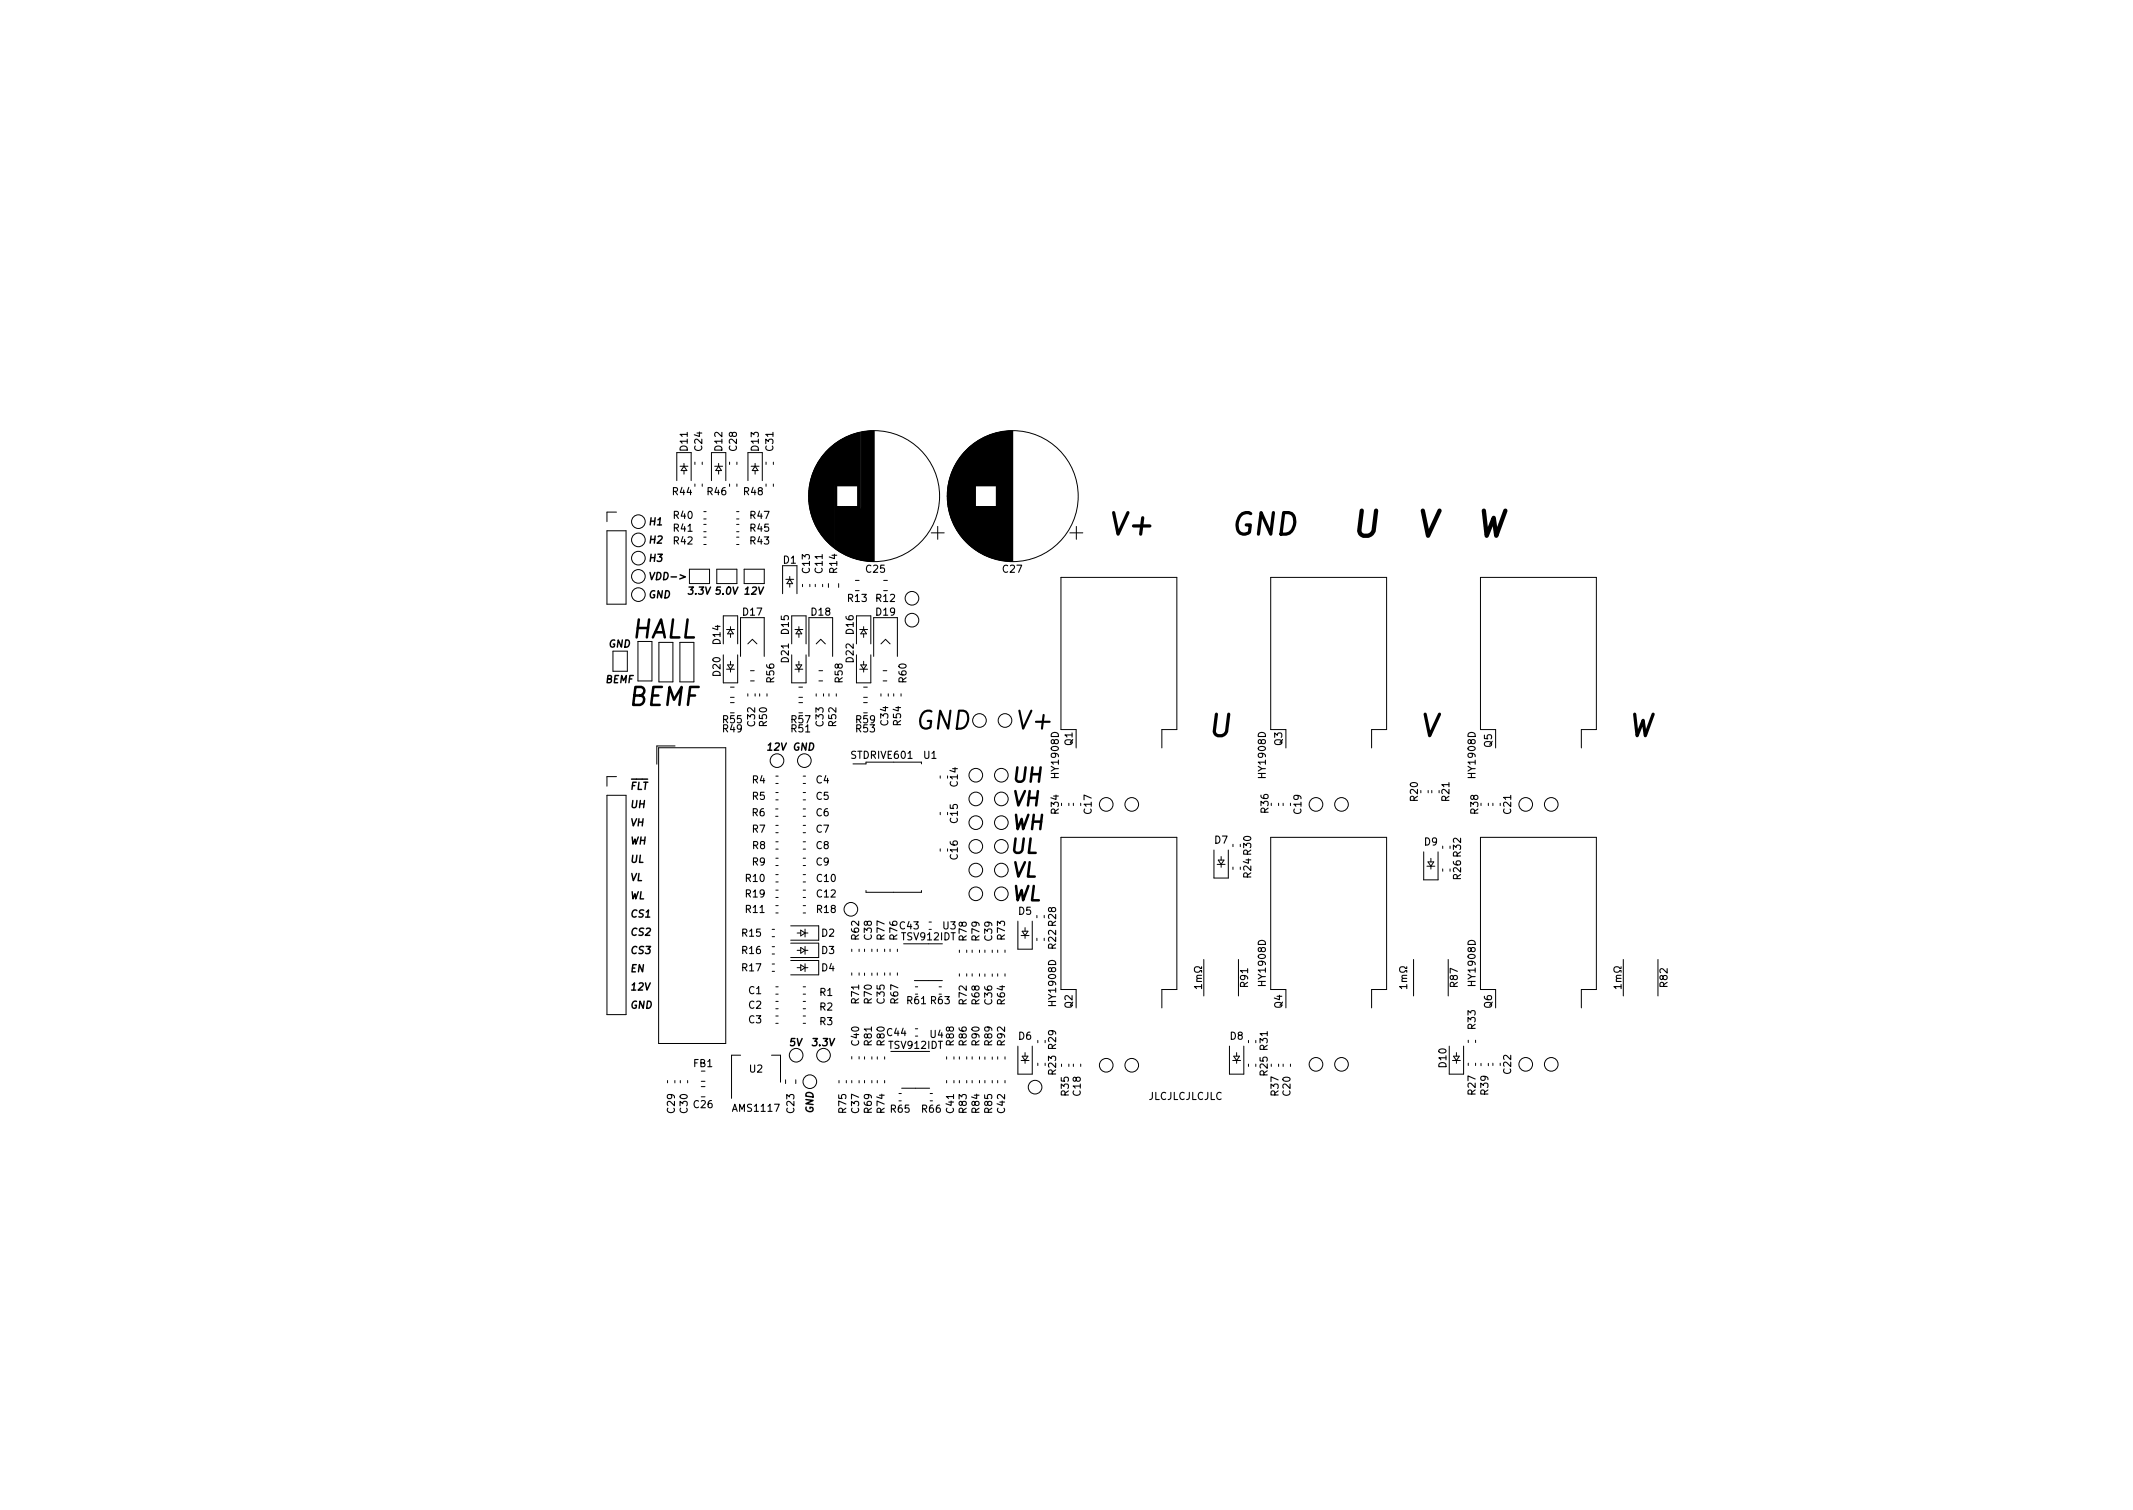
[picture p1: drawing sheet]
<svg xmlns="http://www.w3.org/2000/svg" width="297mm" height="210mm" viewBox="0 0 297 210" stroke-linecap="round" stroke-linejoin="round" font-family="sans-serif">
<defs><g id="words">
<text font-size="4.9" x="191" y="74.8">U V W</text>
<g font-size="4.2">
<text x="155.2" y="74.5">V+</text>
<text x="171.8" y="74.5">GND</text>
<text x="168.7" y="102.6">U</text>
<text x="198" y="102.6">V</text>
<text x="226.9" y="102.6">W</text>
</g>
<g font-size="3.5">
<text x="88.1" y="88.9">HALL</text>
<text x="87.8" y="98.3">BEMF</text>
<text x="127.7" y="101.6">GND</text>
<text x="142.1" y="101.6">V+</text>
</g>
<g font-size="2.8">
<text x="140.7" y="112.2">VH</text>
<text x="140.7" y="108.9">UH</text>
<text x="140.5" y="118.9">UL</text>
<text x="140.7" y="115.5">WH</text>
<text x="140.7" y="125.5">WL</text>
<text x="140.7" y="122.2">VL</text>
</g>
<g font-size="1.4">
<text x="95.8" y="62.7" transform="rotate(-90 95.8 62.7)">D11</text>
<text x="97.8" y="62.7" transform="rotate(-90 97.8 62.7)">C24</text>
<text x="100.6" y="62.7" transform="rotate(-90 100.6 62.7)">D12</text>
<text x="102.6" y="62.7" transform="rotate(-90 102.6 62.7)">C28</text>
<text x="105.7" y="62.7" transform="rotate(-90 105.7 62.7)">D13</text>
<text x="107.7" y="62.7" transform="rotate(-90 107.7 62.7)">C31</text>
<text x="93.7" y="68.9">R44</text>
<text x="98.5" y="68.9">R46</text>
<text x="103.6" y="68.9">R48</text>
<text x="90.2" y="75.7">H2</text>
<text x="90.2" y="73.1">H1</text>
<text x="93.8" y="75.8">R42</text>
<text x="93.8" y="74">R41</text>
<text x="93.8" y="72.2">R40</text>
<text x="104.5" y="72.2">R47</text>
<text x="104.5" y="74">R45</text>
<text x="104.5" y="75.8">R43</text>
<text x="90.2" y="83.3">GND</text>
<text x="90.2" y="80.8">VDD-&gt;</text>
<text x="90.2" y="78.2">H3</text>
<text x="96" y="82.8">3.3V 5.0V</text>
<text x="103.8" y="82.8">12V</text>
<text x="109.1" y="78.5">D1</text>
<text x="112.8" y="79.8" transform="rotate(-90 112.8 79.8)">C13</text>
<text x="114.5" y="79.8" transform="rotate(-90 114.5 79.8)">C11</text>
<text x="116.6" y="79.8" transform="rotate(-90 116.6 79.8)">R14</text>
<text x="118.1" y="83.8">R13</text>
<text x="120.6" y="79.7">C25</text>
<text x="122" y="83.8">R12</text>
<text x="139.7" y="79.7">C27</text>
<text x="100.3" y="89.7" transform="rotate(-90 100.3 89.7)">D14</text>
<text x="103.5" y="85.7">D17</text>
<text x="109.8" y="88.3" transform="rotate(-90 109.8 88.3)">D15</text>
<text x="113" y="85.7">D18</text>
<text x="118.9" y="88.3" transform="rotate(-90 118.9 88.3)">D16</text>
<text x="122" y="85.7">D19</text>
<text x="84.4" y="95.1">BEMF</text>
<text x="84.8" y="90.2">GND</text>
<text x="100.3" y="94.1" transform="rotate(-90 100.3 94.1)">D20</text>
<text x="107.8" y="95" transform="rotate(-90 107.8 95)">R56</text>
<text x="109.8" y="92.2" transform="rotate(-90 109.8 92.2)">D21</text>
<text x="117.3" y="95" transform="rotate(-90 117.3 95)">R58</text>
<text x="118.9" y="92.2" transform="rotate(-90 118.9 92.2)">D22</text>
<text x="126.2" y="95" transform="rotate(-90 126.2 95)">R60</text>
<text x="100.7" y="100.7">R55</text>
<text x="100.7" y="102">R49</text>
<text x="105.1" y="101.1" transform="rotate(-90 105.1 101.1)">C32</text>
<text x="106.8" y="101.1" transform="rotate(-90 106.8 101.1)">R50</text>
<text x="110.2" y="100.7">R57</text>
<text x="110.2" y="102">R51</text>
<text x="114.7" y="101.1" transform="rotate(-90 114.7 101.1)">C33</text>
<text x="116.5" y="101.1" transform="rotate(-90 116.5 101.1)">R52</text>
<text x="119.2" y="100.7">R59</text>
<text x="119.2" y="102">R53</text>
<text x="123.7" y="101" transform="rotate(-90 123.7 101)">C34</text>
<text x="125.5" y="101" transform="rotate(-90 125.5 101)">R54</text>
<text x="107" y="104.5">12V GND</text>
<text x="118.6" y="105.7">STDRIVE601</text>
<text x="128.6" y="105.7">U1</text>
<text x="149.3" y="103.8" transform="rotate(-90 149.3 103.8)">Q1</text>
<text x="178.6" y="103.8" transform="rotate(-90 178.6 103.8)">Q3</text>
<text x="207.8" y="104" transform="rotate(-90 207.8 104)">Q5</text>
<text x="87.6" y="112.5">UH</text>
<text x="87.6" y="110">FLT</text>
<text x="104.7" y="113.7">R6</text>
<text x="104.8" y="111.4">R5</text>
<text x="104.8" y="109.1">R4</text>
<text x="113.7" y="113.7">C6</text>
<text x="113.7" y="111.4">C5</text>
<text x="113.7" y="109.1">C4</text>
<text x="133.4" y="109.5" transform="rotate(-90 133.4 109.5)">C14</text>
<text x="147.4" y="113.3" transform="rotate(-90 147.4 113.3)">R34</text>
<text x="147.4" y="108.2" transform="rotate(-90 147.4 108.2)">HY1908D</text>
<text x="152" y="113.3" transform="rotate(-90 152 113.3)">C17</text>
<text x="176.3" y="108.2" transform="rotate(-90 176.3 108.2)">HY1908D</text>
<text x="176.6" y="113.2" transform="rotate(-90 176.6 113.2)">R36</text>
<text x="181.2" y="113.3" transform="rotate(-90 181.2 113.3)">C19</text>
<text x="197.4" y="111.5" transform="rotate(-90 197.4 111.5)">R20</text>
<text x="201.8" y="111.5" transform="rotate(-90 201.8 111.5)">R21</text>
<text x="205.5" y="108.2" transform="rotate(-90 205.5 108.2)">HY1908D</text>
<text x="205.9" y="113.3" transform="rotate(-90 205.9 113.3)">R38</text>
<text x="210.4" y="113.3" transform="rotate(-90 210.4 113.3)">C21</text>
<text x="87.6" y="117.6">WH</text>
<text x="87.6" y="115">VH</text>
<text x="104.8" y="115.9">R7</text>
<text x="104.8" y="118.2">R8</text>
<text x="113.7" y="118.2">C8</text>
<text x="113.7" y="115.9">C7</text>
<text x="133.4" y="119.6" transform="rotate(-90 133.4 119.6)">C16</text>
<text x="133.4" y="114.6" transform="rotate(-90 133.4 114.6)">C15</text>
<text x="169.2" y="117.5">D7</text>
<text x="198.4" y="117.7">D9</text>
<text x="87.6" y="125.2">WL</text>
<text x="87.6" y="122.7">VL</text>
<text x="87.6" y="120.1">UL</text>
<text x="103.9" y="125">R19</text>
<text x="103.9" y="122.8">R10</text>
<text x="104.8" y="120.5">R9</text>
<text x="113.7" y="120.5">C9</text>
<text x="113.8" y="125">C12</text>
<text x="113.8" y="122.8">C10</text>
<text x="174.2" y="122.2" transform="rotate(-90 174.2 122.2)">R24 R30</text>
<text x="203.4" y="122.4" transform="rotate(-90 203.4 122.4)">R26 R32</text>
<text x="87.6" y="130.3">CS2</text>
<text x="87.6" y="127.7">CS1</text>
<text x="103.4" y="130.4">R15</text>
<text x="103.9" y="127.1">R11</text>
<text x="113.8" y="127.1">R18</text>
<text x="114.4" y="130.4">D2</text>
<text x="119.6" y="130.8" transform="rotate(-90 119.6 130.8)">R62</text>
<text x="121.4" y="130.8" transform="rotate(-90 121.4 130.8)">C38</text>
<text x="123.2" y="130.8" transform="rotate(-90 123.2 130.8)">R77</text>
<text x="125" y="130.8" transform="rotate(-90 125 130.8)">R76</text>
<text x="125.3" y="129.4">C43</text>
<text x="125.6" y="130.9">TSV912IDT</text>
<text x="131.3" y="129.4">U3</text>
<text x="134.6" y="130.9" transform="rotate(-90 134.6 130.9)">R78</text>
<text x="136.4" y="130.9" transform="rotate(-90 136.4 130.9)">R79</text>
<text x="138.2" y="130.9" transform="rotate(-90 138.2 130.9)">C39</text>
<text x="139.9" y="130.8" transform="rotate(-90 139.9 130.8)">R73</text>
<text x="141.9" y="127.4">D5</text>
<text x="87.6" y="137.9">12V</text>
<text x="87.6" y="135.4">EN</text>
<text x="87.6" y="132.8">CS3</text>
<text x="103.4" y="135.2">R17</text>
<text x="103.4" y="132.8">R16</text>
<text x="114.4" y="135.2">D4</text>
<text x="114.4" y="132.8">D3</text>
<text x="147.1" y="132.1" transform="rotate(-90 147.1 132.1)">R22 R28</text>
<text x="167.4" y="137.1" transform="rotate(-90 167.4 137.1)">1m</text>
<text x="173.8" y="137.4" transform="rotate(-90 173.8 137.4)">R91</text>
<text x="176.3" y="137.1" transform="rotate(-90 176.3 137.1)">HY1908D</text>
<text x="196" y="137.1" transform="rotate(-90 196 137.1)">1m</text>
<text x="203" y="137.4" transform="rotate(-90 203 137.4)">R87</text>
<text x="205.5" y="137.1" transform="rotate(-90 205.5 137.1)">HY1908D</text>
<text x="225.8" y="137.1" transform="rotate(-90 225.8 137.1)">1m</text>
<text x="232.2" y="137.4" transform="rotate(-90 232.2 137.4)">R82</text>
<text x="87.6" y="140.4">GND</text>
<text x="104.3" y="142.5">C3</text>
<text x="104.3" y="140.4">C2</text>
<text x="104.3" y="138.4">C1</text>
<text x="114.2" y="142.7">R3</text>
<text x="114.2" y="140.7">R2</text>
<text x="114.2" y="138.7">R1</text>
<text x="119.6" y="139.7" transform="rotate(-90 119.6 139.7)">R71</text>
<text x="121.4" y="139.7" transform="rotate(-90 121.4 139.7)">R70</text>
<text x="123.2" y="139.7" transform="rotate(-90 123.2 139.7)">C35</text>
<text x="125.1" y="139.7" transform="rotate(-90 125.1 139.7)">R67</text>
<text x="126.4" y="139.8">R61 R63</text>
<text x="134.6" y="139.8" transform="rotate(-90 134.6 139.8)">R72</text>
<text x="136.4" y="139.8" transform="rotate(-90 136.4 139.8)">R68</text>
<text x="138.2" y="139.8" transform="rotate(-90 138.2 139.8)">C36</text>
<text x="139.9" y="139.8" transform="rotate(-90 139.9 139.8)">R64</text>
<text x="147.1" y="139.9" transform="rotate(-90 147.1 139.9)">HY1908D</text>
<text x="149.3" y="140.4" transform="rotate(-90 149.3 140.4)">Q2</text>
<text x="178.6" y="140.4" transform="rotate(-90 178.6 140.4)">Q4</text>
<text x="205.5" y="143.3" transform="rotate(-90 205.5 143.3)">R33</text>
<text x="207.8" y="140.4" transform="rotate(-90 207.8 140.4)">Q6</text>
<text x="96.6" y="148.6">FB1</text>
<text x="104.4" y="149.3">U2</text>
<text x="110" y="145.7">5V</text>
<text x="113.2" y="145.7">3.3V</text>
<text x="119.6" y="145.5" transform="rotate(-90 119.6 145.5)">C40</text>
<text x="121.4" y="145.5" transform="rotate(-90 121.4 145.5)">R81</text>
<text x="123.2" y="145.5" transform="rotate(-90 123.2 145.5)">R80</text>
<text x="123.6" y="144.3">C44</text>
<text x="123.9" y="146">TSV912IDT</text>
<text x="129.5" y="144.5">U4</text>
<text x="132.8" y="145.5" transform="rotate(-90 132.8 145.5)">R88</text>
<text x="134.6" y="145.5" transform="rotate(-90 134.6 145.5)">R86</text>
<text x="136.4" y="145.5" transform="rotate(-90 136.4 145.5)">R90</text>
<text x="138.2" y="145.5" transform="rotate(-90 138.2 145.5)">R89</text>
<text x="139.9" y="145.5" transform="rotate(-90 139.9 145.5)">R92</text>
<text x="141.9" y="144.8">D6</text>
<text x="147.1" y="149.6" transform="rotate(-90 147.1 149.6)">R23</text>
<text x="147.1" y="146.1" transform="rotate(-90 147.1 146.1)">R29</text>
<text x="171.3" y="144.8">D8</text>
<text x="176.5" y="149.7" transform="rotate(-90 176.5 149.7)">R25</text>
<text x="176.5" y="146.2" transform="rotate(-90 176.5 146.2)">R31</text>
<text x="201.4" y="148.6" transform="rotate(-90 201.4 148.6)">D10</text>
<text x="210.4" y="149.5" transform="rotate(-90 210.4 149.5)">C22</text>
<text x="94" y="154.9" transform="rotate(-90 94 154.9)">C29</text>
<text x="95.8" y="154.9" transform="rotate(-90 95.8 154.9)">C30</text>
<text x="96.6" y="154.3">C26</text>
<text x="102.2" y="154.8">AMS1117</text>
<text x="110.6" y="154.9" transform="rotate(-90 110.6 154.9)">C23</text>
<text x="113.3" y="155" transform="rotate(-90 113.3 155)">GND</text>
<text x="117.8" y="154.9" transform="rotate(-90 117.8 154.9)">R75</text>
<text x="119.6" y="154.9" transform="rotate(-90 119.6 154.9)">C37</text>
<text x="121.4" y="154.9" transform="rotate(-90 121.4 154.9)">R69</text>
<text x="123.2" y="154.9" transform="rotate(-90 123.2 154.9)">R74</text>
<text x="124.1" y="154.9">R65</text>
<text x="128.4" y="154.9">R66</text>
<text x="132.8" y="154.9" transform="rotate(-90 132.8 154.9)">C41</text>
<text x="134.6" y="154.9" transform="rotate(-90 134.6 154.9)">R83</text>
<text x="136.4" y="154.9" transform="rotate(-90 136.4 154.9)">R84</text>
<text x="138.2" y="154.9" transform="rotate(-90 138.2 154.9)">R85</text>
<text x="139.9" y="154.9" transform="rotate(-90 139.9 154.9)">C42</text>
<text x="148.8" y="152.5" transform="rotate(-90 148.8 152.5)">R35</text>
<text x="150.5" y="152.5" transform="rotate(-90 150.5 152.5)">C18</text>
<text x="159.8" y="153.1">JLCJLCJLCJLC</text>
<text x="178" y="152.5" transform="rotate(-90 178 152.5)">R37</text>
<text x="179.7" y="152.5" transform="rotate(-90 179.7 152.5)">C20</text>
<text x="205.5" y="152.4" transform="rotate(-90 205.5 152.4)">R27</text>
<text x="207.3" y="152.4" transform="rotate(-90 207.3 152.4)">R39</text>
</g>
</g></defs>
<path d="M94.7 80l.7 .3-.7 .3" fill="none" stroke="#000" stroke-width=".2"/>
<path d="M189.6 71.1l-.3 2.8 .3 .5a1.15 1.15 0 0 0 1.7-.5l.3-2.8" fill="none" stroke="#000" stroke-width=".6"/>
<g fill="none" stroke="#000" stroke-width=".14">
<path d="M84.5 73.9h2.7v10.2h-2.7zM85.9 71.3h-1.4v1.3M94.3 66.9v-3.9h1.9v3.9M94.7 64.9h1.1M95.2 64.9l.5 .6h-.9zM95.2 64.5v.4M95.2 65.5v.5M96 79.3h2.8v2h-2.8zM96.8 64.3v.4M96.8 67.4v.3M97.8 64.3v.4M97.8 67.4v.3"/>
<path d="M98 71.2h.3M98 72.3h.3M98 73h.3M98 74h.3M98 74.8h.3M98 75.8h.3M99.1 66.9v-3.9h2v3.9M99.5 64.9h1.1M99.8 79.3h2.8v2h-2.8zM100.1 64.9l.4 .6h-.8zM100.1 64.5v.4M100.1 65.5v.5"/>
<path d="M101.6 64.3v.4M101.6 67.4v.3M102.6 71.2h.3M102.6 72.3h.3M102.6 73h.3M102.6 74h.3M102.6 74.8h.3M102.6 75.8h.3M102.6 64.3v.4M102.6 67.4v.3M103.6 79.3h2.8v2h-2.8zM104.2 66.9v-3.9h2v3.9"/>
<path d="M104.6 64.9h1.1M105.2 64.9l.4 .6h-.8zM105.2 64.5v.4M105.2 65.5v.5M106.7 64.3v.4M106.7 67.4v.3M107.7 64.3v.4M107.7 67.4v.3M109 78.8v3.9M111 78.8v3.9M112.6 69v.1M112.6 68.3v1.6"/>
<path d="M112.7 67.9v2.3M112.7 67.6v2.9M112.8 67.4v3.3M112.8 67.2v3.7M112.8 67v4.1M112.9 66.9v4.4M112.9 66.7v4.7M113 66.6v5M113 66.5v5.2M113 66.3v5.5M113.1 66.2v5.8M113.1 66.1v6"/>
<path d="M113.2 66v6.2M113.2 65.9v6.4M113.2 65.8v6.6M113.3 65.7v6.8M113.3 65.6v7M113.4 65.5v7.2M113.4 65.4v7.4M113.4 65.3v7.6M113.5 65.2v7.8M113.5 65.1v7.9M113.6 65v8.1M113.6 65v8.2"/>
<path d="M113.6 64.9v8.4M113.7 64.8v8.5M113.7 64.7v8.7M113.8 64.7v8.8M113.8 64.6v9M113.8 64.5v9.1M113.9 64.5v9.2M113.9 64.4v9.4M114 64.3v9.5M114 64.3v9.6M114 64.2v9.8M114.1 64.1v9.9"/>
<path d="M114.1 64.1v10M114.2 64v10.1M114.2 64v10.2M114.2 63.9v10.4M114.3 63.8v10.5M114.3 63.8v10.6M114.4 63.7v10.7M114.4 63.7v10.8M114.4 63.6v10.9M114.5 63.6v11M114.5 63.5v11.1M114.6 63.5v11.2"/>
<path d="M114.6 63.4v11.3M114.6 63.4v11.4M114.7 63.3v11.5M114.7 63.3v11.6M114.8 63.2v11.7M114.8 63.2v11.8M114.8 63.1v11.9M114.9 63.1v12M114.9 63v12.1M115 63v12.2M115 62.9v12.4M115.1 62.9v12.4"/>
<path d="M115.1 62.8v12.5M115.2 62.8v12.6M115.2 62.7v12.7M115.2 62.7v12.8M115.3 62.7v12.8M115.3 62.6v12.9M115.4 62.6v13M115.4 62.5v13.1M115.4 62.5v13.2M115.5 62.5v13.2M115.5 62.4v13.3M115.6 62.4v13.4"/>
<path d="M115.6 62.3v13.5M115.7 62.3v13.6M115.8 62.2v13.7M115.8 62.2v13.8M115.9 62.1v13.9M115.9 62.1v14M116 62.1v14M116 62v14.1M116 62v14.2M116.1 62v14.2M116.1 61.9v14.3M116.2 61.9v14.4"/>
<path d="M116.2 61.9v5.6M116.2 61.8v14.5M116.3 61.8v14.6M116.4 61.7v14.7M116.4 61.7v14.8M116.5 61.7v14.8M116.5 61.6v14.9M116.6 61.6v6M116.6 70.5v6.1M116.6 61.5v6.1M116.7 61.5v6.1M116.7 70.5v6.1"/>
<path d="M116.7 70.5v6.2M116.8 61.5v6.1M116.8 70.5v6.2M116.8 61.4v6.2M116.9 61.4v6.2M116.9 70.5v6.3M117 61.3v6.3M117 70.5v6.3M117 70.5v6.4M117.1 61.3v6.3M117.1 70.5v6.4M117.1 61.2v6.4"/>
<path d="M117.2 61.2v6.4M117.2 70.5v6.4M117.2 70.5v6.5M117.3 61.2v6.4M117.3 70.5v6.5M117.3 61.1v6.5M117.4 61.1v6.5M117.4 70.5v6.6M117.5 61v6.6M117.5 70.5v6.6M117.6 61v6.6M117.6 70.5v6.7"/>
<path d="M117.7 60.9v6.7M117.7 70.5v6.7M117.8 60.9v6.7M117.8 70.5v6.8M117.9 60.8v6.8M117.9 70.5v6.8M118 60.8v6.8M118 70.5v6.9M118.1 60.8v6.8M118.1 70.5v6.9M118.1 60.7v6.9M118.2 60.7v6.9"/>
<path d="M118.2 70.5v6.9M118.2 70.5v7M118.3 60.7v6.9M118.3 70.5v7M118.4 60.6v7M118.4 70.5v7M118.4 70.5v7.1M118.5 60.6v7M118.5 70.5v7.1M118.6 60.6v7M118.6 70.5v7.1M118.6 60.5v7.1"/>
<path d="M118.7 60.5v7.1M118.7 70.5v7.1M118.7 70.5v7.2M118.8 60.5v7.1M118.8 70.5v7.2M118.9 60.5v7.1M118.9 70.5v7.2M118.9 60.4v7.2M119 60.4v7.2M119 70.5v7.2M119 70.5v7.3M119.1 60.4v7.2"/>
<path d="M119.1 70.5v7.3M119.2 60.4v7.2M119.2 70.5v7.3M119.2 60.3v7.3M119.3 60.3v7.3M119.3 70.5v7.3M119.4 60.3v7.3M119.4 70.5v7.4M119.4 60.3v17.6M119.5 60.3v17.6M119.6 60.3v17.6M119.6 60.2v17.7"/>
<path d="M119.7 60.2v17.7M119.8 60.2v17.7M119.8 70.9v7.1M119.9 60.2v17.8M120 70.7v7.3M120 60.2v17.8M120.1 60.2v17.8M120.1 60.1v17.9M120.2 60.1v17.9M120.3 60.1v17.9M120.3 60.1v18M120.4 60.1v18"/>
<path d="M120.5 60.1v18M120.6 60.1v18M120.7 60.1v18M120.8 60.1v18M120.8 60v18.1M120.9 60v18.1M121 60v18.1M121.1 60v18.1M121.2 60v18.1M121.2 60v18.2M121.3 60v18.2M121.4 60v18.2"/>
<path d="M121.5 60v18.2M121.6 60v18.2M121.7 60v18.2M129.7 74.2h1.8M130.6 73.3v1.8M131.9 69v.1M131.9 68.3v1.6M132 67.9v2.3M132 67.6v2.9M132.1 67.4v3.3M132.1 67.2v3.7M132.2 67v4.1"/>
<path d="M132.2 66.9v4.4M132.2 66.7v4.7M132.3 66.6v5M132.3 66.5v5.2M132.4 66.3v5.5M132.4 66.2v5.8M132.4 66.1v6M132.5 66v6.2M132.5 65.9v6.4M132.5 65.8v6.6M132.6 65.7v6.8M132.6 65.6v7"/>
<path d="M132.7 65.5v7.2M132.7 65.4v7.4M132.8 65.3v7.6M132.8 65.2v7.8M132.8 65.1v7.9M132.9 65v8.1M132.9 65v8.2M132.9 64.9v8.4M133 64.8v8.5M133 64.7v8.7M133.1 64.7v8.8M133.1 64.6v9"/>
<path d="M133.1 64.5v9.1M133.2 64.5v9.2M133.2 64.4v9.4M133.3 64.3v9.5M133.3 64.3v9.6M133.3 64.2v9.8M133.4 64.1v9.9M133.4 64.1v10M133.5 64v10.1M133.5 64v10.2M133.5 63.9v10.4M133.6 63.8v10.5"/>
<path d="M133.6 63.8v10.6M133.7 63.7v10.7M133.7 63.7v10.8M133.7 63.6v10.9M133.8 63.6v11M133.8 63.5v11.1M133.9 63.5v11.2M133.9 63.4v11.3M133.9 63.4v11.4M134 63.3v11.5M134 63.3v11.6M134.1 63.2v11.7"/>
<path d="M134.1 63.2v11.8M134.1 63.1v11.9M134.2 63.1v12M134.2 63v12.1M134.3 63v12.2M134.3 62.9v12.4M134.4 62.9v12.4M134.4 62.8v12.5M134.5 62.8v12.6M134.5 62.7v12.7M134.5 62.7v12.8M134.6 62.7v12.8"/>
<path d="M134.6 62.6v12.9M134.7 62.6v13M134.7 62.5v13.1M134.7 62.5v13.2M134.8 62.5v13.2M134.8 62.4v13.3M134.9 62.4v13.4M134.9 62.3v13.5M135 62.3v13.6M135.1 62.2v13.7M135.1 62.2v13.8M135.2 62.1v13.9"/>
<path d="M135.2 62.1v14M135.3 62.1v14M135.3 62v14.1M135.3 62v14.2M135.4 62v14.2M135.4 61.9v14.3M135.5 61.9v14.4M135.5 61.9v5.6M135.5 61.8v14.5M135.6 61.8v14.6M135.7 61.7v14.7M135.7 61.7v14.8"/>
<path d="M135.8 61.7v14.8M135.8 61.6v14.9M135.9 61.6v6M135.9 70.5v6.1M135.9 61.5v6.1M136 61.5v6.1M136 70.5v6.1M136 70.5v6.2M136.1 61.5v6.1M136.1 70.5v6.2M136.1 61.4v6.2M136.2 61.4v6.2"/>
<path d="M136.2 70.5v6.3M136.3 61.3v6.3M136.3 70.5v6.3M136.3 70.5v6.4M136.4 61.3v6.3M136.4 70.5v6.4M136.4 61.2v6.4M136.5 61.2v6.4M136.5 70.5v6.4M136.5 70.5v6.5M136.6 61.2v6.4M136.6 70.5v6.5"/>
<path d="M136.6 61.1v6.5M136.7 61.1v6.5M136.7 70.5v6.6M136.8 61v6.6M136.8 70.5v6.6M136.9 61v6.6M136.9 70.5v6.7M137 60.9v6.7M137 70.5v6.7M137.1 60.9v6.7M137.1 70.5v6.8M137.2 60.8v6.8"/>
<path d="M137.2 70.5v6.8M137.3 60.8v6.8M137.3 70.5v6.9M137.4 60.8v6.8M137.4 70.5v6.9M137.4 60.7v6.9M137.5 60.7v6.9M137.5 70.5v6.9M137.5 70.5v7M137.6 60.7v6.9M137.6 70.5v7M137.7 60.6v7"/>
<path d="M137.7 70.5v7M137.7 70.5v7.1M137.8 60.6v7M137.8 70.5v7.1M137.9 60.6v7M137.9 70.5v7.1M137.9 60.5v7.1M138 60.5v7.1M138 70.5v7.1M138 70.5v7.2M138.1 60.5v7.1M138.1 70.5v7.2"/>
<path d="M138.2 60.5v7.1M138.2 70.5v7.2M138.2 60.4v7.2M138.3 60.4v7.2M138.3 70.5v7.2M138.3 70.5v7.3M138.4 60.4v7.2M138.4 70.5v7.3M138.5 60.4v7.2M138.5 70.5v7.3M138.5 60.3v7.3M138.6 60.3v7.3"/>
<path d="M138.6 70.5v7.3M138.7 60.3v7.3M138.7 70.5v7.4M138.7 60.3v17.6M138.8 60.3v17.6M138.9 60.3v17.6M138.9 60.2v17.7M139 60.2v17.7M139.1 60.2v17.7M139.1 70.9v7.1M139.2 60.2v17.8M139.3 70.7v7.3"/>
<path d="M139.3 60.2v17.8M139.4 60.2v17.8M139.4 60.1v17.9M139.5 60.1v17.9M139.6 60.1v17.9M139.6 60.1v18M139.7 60.1v18M139.8 60.1v18M139.9 60.1v18M140 60.1v18M140.1 60.1v18M140.1 60v18.1"/>
<path d="M140.2 60v18.1M140.3 60v18.1M140.4 60v18.1M140.5 60v18.1M140.5 60v18.2M140.6 60v18.2M140.7 60v18.2M140.8 60v18.2M140.9 60v18.2M141 60v18.2M149 74.2h1.8M149.9 73.3v1.8"/>
<path d="M85.4 90.7h2v2.8h-2zM88.8 89.3v5.5M90.8 89.3v5.5M91.8 89.4v5.5M93.7 89.4v5.5M94.7 89.4v5.5M96.6 89.4v5.5M100.7 91.2v3.9h2v-3.9M100.7 89.7v-3.9h2v3.9M101.2 93.2h1.1M101.2 87.7h1.1M101.3 92.6h.8l-.4 .6z"/>
<path d="M101.7 97.1h.5M101.7 95.7h.5M101.7 97.8h.5M101.7 87.3v.4M101.7 88.3v.5M101.7 92.1v.5M101.7 93.2v.4M101.7 87.7l.4 .6h-.8zM103.1 91.4v-5.4h3.3v5.4M104.1 96.6v.3M104.1 89.7l.7-.7 .6 .7M104.5 93.4h.5"/>
<path d="M104.5 94.8h.5M105.2 96.6v.3M105.8 96.6v.3M106.8 96.6v.3M109.4 80.7h1.1M110 80.7l.4 .6h-.8zM110 80.3v.4M110 81.3v.5M110.3 91.2v3.9h2v-3.9M110.3 89.7v-3.9h2v3.9M110.7 93.2h1.1M110.7 87.7h1.1"/>
<path d="M110.9 92.6h.8l-.4 .6zM111.2 97.1h.6M111.2 95.7h.6M111.2 97.8h.6M111.3 87.3v.4M111.3 88.3v.5M111.3 92.1v.5M111.3 93.2v.4M111.3 87.7l.4 .6h-.8zM111.8 81.4v.3M112.7 91.4v-5.4h3.2v5.4M112.8 81.4v.3"/>
<path d="M113.5 81.4v.3M113.7 96.6v.3M113.7 89.7l.6-.7 .6 .7M114 93.4h.6M114 94.8h.6M114.6 81.4v.3M114.7 96.6v.3M115.4 81.3v.5M115.4 96.6v.3M116.5 96.6v.3M116.8 81.3v.5M119.1 82.2h.5"/>
<path d="M119.1 80.8h.5M119.3 89.7v-3.9h2v3.9M119.3 91.2v3.9h2v-3.9M119.7 93.2h1.1M119.7 87.7h1.1M119.9 92.6h.8l-.4 .6zM120.3 97.1h.5M120.3 95.7h.5M120.3 97.8h.5M120.3 87.3v.4M120.3 88.3v.5M120.3 92.1v.5"/>
<path d="M120.3 93.2v.4M120.3 87.7l.4 .6h-.8zM121.7 91.4v-5.4h3.3v5.4M122.7 96.6v.3M122.7 89.7l.6-.7 .7 .7M123 93.4h.5M123 94.8h.5M123.1 82.2h.5M123.1 80.8h.5M123.7 96.6v.3M124.5 96.6v.3M125.5 96.6v.3"/>
<path d="M84.5 110.7h2.7v30.6h-2.7zM85.9 108.1h-1.4v1.4M91.7 104.1h9.4v41.2h-9.4zM94 103.9h-2.5v2.5M108 112.6h.3M108 113.7h.3M108 119.5h.4M108 117.2h.4M108 118.2h.4M108 114.9h.4M108 115.9h.4M108 110.4h.4"/>
<path d="M108 111.4h.4M108 108.1h.4M108 109.1h.4M111.9 119.5h.3M111.9 117.2h.3M111.9 118.2h.3M111.9 114.9h.3M111.9 115.9h.3M111.9 112.6h.3M111.9 113.7h.3M111.9 110.4h.3M111.9 111.4h.3"/>
<path d="M111.9 108.1h.3M111.9 109.1h.3M118.8 106.4h1.8v-.3h7.7v.3M130.9 108v.4M130.9 113.1v.3M130.9 118.2v.3M148.8 111.8v.4M149.5 111.8v.4M149.9 104.1v-2.5h-2.2v-21.2h16.2v21.2h-2.1v2.5M150.5 111.8v.4M169.1 118.4v3.9h2v-3.9M169.7 119.8h.8l-.4 .6z"/>
<path d="M170.1 119.3v.5M171.7 117.6v.3M172.7 117.6v.3M178.1 111.8v.4M178.7 111.8v.4M179.1 104.1v-2.5h-2.1v-21.2h16.1v21.2h-2.1v2.5M179.7 111.8v.4M198.3 118.6v3.9h2v-3.9M198.9 110.1v.3M199.3 119.5v.5M199.4 110.1v.3M200.9 117.8v.3"/>
<path d="M201.9 117.8v.3M207.3 111.8v.4M207.9 111.8v.4M208.3 104.1v-2.5h-2.1v-21.2h16.1v21.2h-2.1v2.5M208.9 111.8v.4M107.5 129.4h.4M107.5 134.2h.4M107.5 135.3h.4M107.5 131.8h.4M107.5 132.8h.4M107.5 130.4h.4M108 125h.4"/>
<path d="M108 123.9h.4M108 126.1h.4M108 127.1h.4M108 139.4h.4M108 138.4h.4M108 137.4h.4M108 122.8h.4M108 121.8h.4M108 120.5h.4M110.1 128.9h3.9v2h-3.9M110.1 131.3h3.9v2h-3.9M110.1 133.7h3.9v2h-3.9"/>
<path d="M111 134.7h.5M111 132.3h.5M111 129.9h.5M111.5 134.3l.6 .4-.6 .4zM111.5 129.5l.6 .4-.6 .4zM111.5 131.9l.6 .4-.6 .4zM111.9 125h.3M111.9 123.9h.3M111.9 126.1h.3M111.9 127.1h.3M111.9 139.4h.3M111.9 138.4h.3"/>
<path d="M111.9 137.4h.3M111.9 122.8h.3M111.9 121.8h.3M111.9 120.5h.3M112.1 134.7h.4M112.1 129.4v1.1M112.1 131.8v1.1M112.1 134.2v1.1M112.1 132.3h.4M112.1 129.9h.4M118.6 132.2v.3M118.6 135.5v.3"/>
<path d="M119.6 132.2v.3M119.6 135.5v.3M120.4 132.2v.3M120.4 135.5v.3M120.6 124v.2h7.7v-.2M121.4 132.2v.3M121.4 135.5v.3M122.2 132.2v.3M122.2 135.5v.3M123.2 132.2v.3M123.2 135.5v.3M123.9 132.2v.3"/>
<path d="M123.9 135.5v.3M125 132.2v.3M125 135.5v.3M125.8 131.4h3.5M127.3 136.5h3.9M127.5 137.4h.3M129.4 128.4h.3M129.4 129.4h.3M130.8 137.4h.3M133.6 132.3v.3M133.6 135.6v.3M134.6 132.3v.3"/>
<path d="M134.6 135.6v.3M135.4 132.3v.3M135.4 135.6v.3M136.4 132.3v.3M136.4 135.6v.3M137.2 132.3v.3M137.2 135.6v.3M138.2 132.3v.3M138.2 135.6v.3M138.9 132.3v.3M138.9 135.6v.3M140 132.3v.3"/>
<path d="M140 135.6v.3M141.7 128.3v3.9h2v-3.9M142.2 130.3h1.1M142.3 129.7h.8l-.4 .6zM142.7 129.2v.5M142.7 130.3v.4M144.4 127.5v.3M144.4 130.6v.4M145.4 127.5v.3M145.4 130.6v.4M167.6 133.6v5.1M169.5 120.4h1.1"/>
<path d="M170.1 120.4v.4M171.7 120.7v.4M172.5 133.6v5.1M172.7 120.7v.4M196.8 133.6v5.1M198.7 120.6h1.1M198.9 120h.8l-.4 .6zM199.3 120.6v.4M200.9 121v.3M201.7 133.6v5.1M201.9 121v.3M226.1 133.6v5.1"/>
<path d="M230.9 133.6v5.1M93 150.5v.3M94 150.5v.3M94.7 150.5v.3M95.8 150.5v.3M97.7 150.6h.5M97.7 149.1h.5M97.7 151.3h.5M97.7 152.7h.5M103.1 146.9h-1.2v6M107.4 146.9h1.3v3.8M108 142.5h.4"/>
<path d="M108 141.5h.4M108 140.5h.4M109.4 150.4v.5M110.8 150.4v.5M111.9 142.5h.3M111.9 141.5h.3M111.9 140.5h.3M116.8 150.5v.3M117.9 150.5v.3M118.6 147.1v.4M118.6 150.5v.3M119.6 147.1v.4"/>
<path d="M119.6 150.5v.3M120.4 147.2v.3M120.4 150.5v.3M121.4 147.2v.3M121.4 150.5v.3M122.2 147.2v.3M122.2 150.5v.3M123.2 147.2v.3M123.2 150.5v.3M124.1 146.4h3.4M125.2 153.3h.3M125.2 152.3h.3"/>
<path d="M125.6 151.5h3.9M127.5 143.2h.3M127.5 144.3h.3M129.5 153.3h.4M129.5 152.3h.4M131.8 147.2v.3M131.8 150.5v.3M132.8 147.2v.3M132.8 150.5v.3M133.6 147.2v.3M133.6 150.5v.3M134.6 147.2v.3"/>
<path d="M134.6 150.5v.3M135.4 147.2v.3M135.4 150.5v.3M136.4 147.2v.3M136.4 150.5v.3M137.2 147.2v.3M137.2 150.5v.3M138.2 147.2v.3M138.2 150.5v.3M138.9 147.2v.3M138.9 150.5v.3M140 147.2v.3"/>
<path d="M140 150.5v.3M141.7 145.7v3.9h2v-3.9M142.2 147.7h1.1M142.3 147.1h.8l-.4 .6zM142.7 146.6v.5M142.7 147.7v.4M144.5 144.9v.3M144.5 148v.4M145.5 144.9v.3M145.5 148v.4M147.8 148.2v.3M148.8 148.2v.3"/>
<path d="M149.5 148.2v.3M149.9 140.3v-2.5h-2.2v-21.2h16.2v21.2h-2.1v2.5M150.5 148.2v.3M171.2 145.7v3.9h2v-3.9M171.7 147.7h1.1M171.8 147.1h.8l-.4 .6zM172.2 146.6v.5M172.2 147.7v.4M173.9 144.9v.3M173.9 148.2v.3M174.9 144.9v.3M174.9 148.2v.3"/>
<path d="M177 148.2v.3M178.1 148.2v.3M178.7 148.2v.3M179.1 140.3v-2.5h-2.1v-21.2h16.1v21.2h-2.1v2.5M179.7 148.2v.3M201.8 145.7v3.9h2v-3.9M202.3 147.7h1.1M202.4 147.1h.8l-.4 .6zM202.8 146.6v.5M202.8 147.7v.4M204.5 144.8v.4M204.5 148v.4"/>
<path d="M205.5 144.8v.4M205.5 148v.4M206.2 148.1v.3M207.3 148.1v.3M207.9 148v.4M208.3 140.3v-2.5h-2.1v-21.2h16.1v21.2h-2.1v2.5M208.9 148v.4"/>
<circle cx="88.9" cy="75.2" r=".95"/>
<circle cx="88.9" cy="72.6" r=".95"/>
<circle cx="88.9" cy="77.7" r=".95"/>
<circle cx="121.7" cy="69.1" r="9.1"/>
<circle cx="141" cy="69.1" r="9.1"/>
<circle cx="88.9" cy="80.3" r=".95"/>
<circle cx="88.9" cy="82.8" r=".95"/>
<circle cx="127" cy="83.3" r=".95"/>
<circle cx="127" cy="86.4" r=".95"/>
<circle cx="108.2" cy="105.9" r=".95"/>
<circle cx="112" cy="105.9" r=".95"/>
<circle cx="135.9" cy="114.5" r=".95"/>
<circle cx="135.9" cy="111.2" r=".95"/>
<circle cx="135.9" cy="117.9" r=".95"/>
<circle cx="135.9" cy="107.9" r=".95"/>
<circle cx="136.4" cy="100.3" r=".95"/>
<circle cx="139.4" cy="117.9" r=".95"/>
<circle cx="139.4" cy="114.5" r=".95"/>
<circle cx="139.4" cy="111.2" r=".95"/>
<circle cx="139.4" cy="107.9" r=".95"/>
<circle cx="140" cy="100.3" r=".95"/>
<circle cx="154.1" cy="112" r=".95"/>
<circle cx="157.6" cy="112" r=".95"/>
<circle cx="183.3" cy="112" r=".95"/>
<circle cx="186.8" cy="112" r=".95"/>
<circle cx="212.5" cy="112" r=".95"/>
<circle cx="216" cy="112" r=".95"/>
<circle cx="118.5" cy="126.6" r=".95"/>
<circle cx="135.9" cy="124.5" r=".95"/>
<circle cx="135.9" cy="121.2" r=".95"/>
<circle cx="139.4" cy="124.5" r=".95"/>
<circle cx="139.4" cy="121.2" r=".95"/>
<circle cx="110.9" cy="146.9" r=".95"/>
<circle cx="112.8" cy="150.6" r=".95"/>
<circle cx="114.7" cy="146.9" r=".95"/>
<circle cx="144.1" cy="151.4" r=".95"/>
<circle cx="154.1" cy="148.3" r=".95"/>
<circle cx="157.6" cy="148.3" r=".95"/>
<circle cx="183.3" cy="148.2" r=".95"/>
<circle cx="186.8" cy="148.2" r=".95"/>
<circle cx="212.5" cy="148.2" r=".95"/>
<circle cx="216" cy="148.2" r=".95"/>
</g>
<path d="M167.3 137.4h-1l.3 .3M167.3 134.6v.3h-.2a.43 .43 0 0 0-.5-.3 .43 .43 0 0 0-.2 .6 .46 .46 0 0 0 .7-.1h.2v.3M167.3 137.1v.6M195.9 137.4h-1l.3 .3M195.9 134.6v.3h-.2a.43 .43 0 0 0-.6-.3 .43 .43 0 0 0-.1 .6 .46 .46 0 0 0 .7-.1h.2v.3M195.9 137.1v.6M225.8 137.4h-1l.2 .3M225.8 134.6v.3h-.2a.43 .43 0 0 0-.6-.3 .43 .43 0 0 0-.2 .6 .46 .46 0 0 0 .8-.1h.2v.3M225.8 137.1v.6" fill="none" stroke="#000" stroke-width=".15"/>
<use href="#words"/>
</svg>
